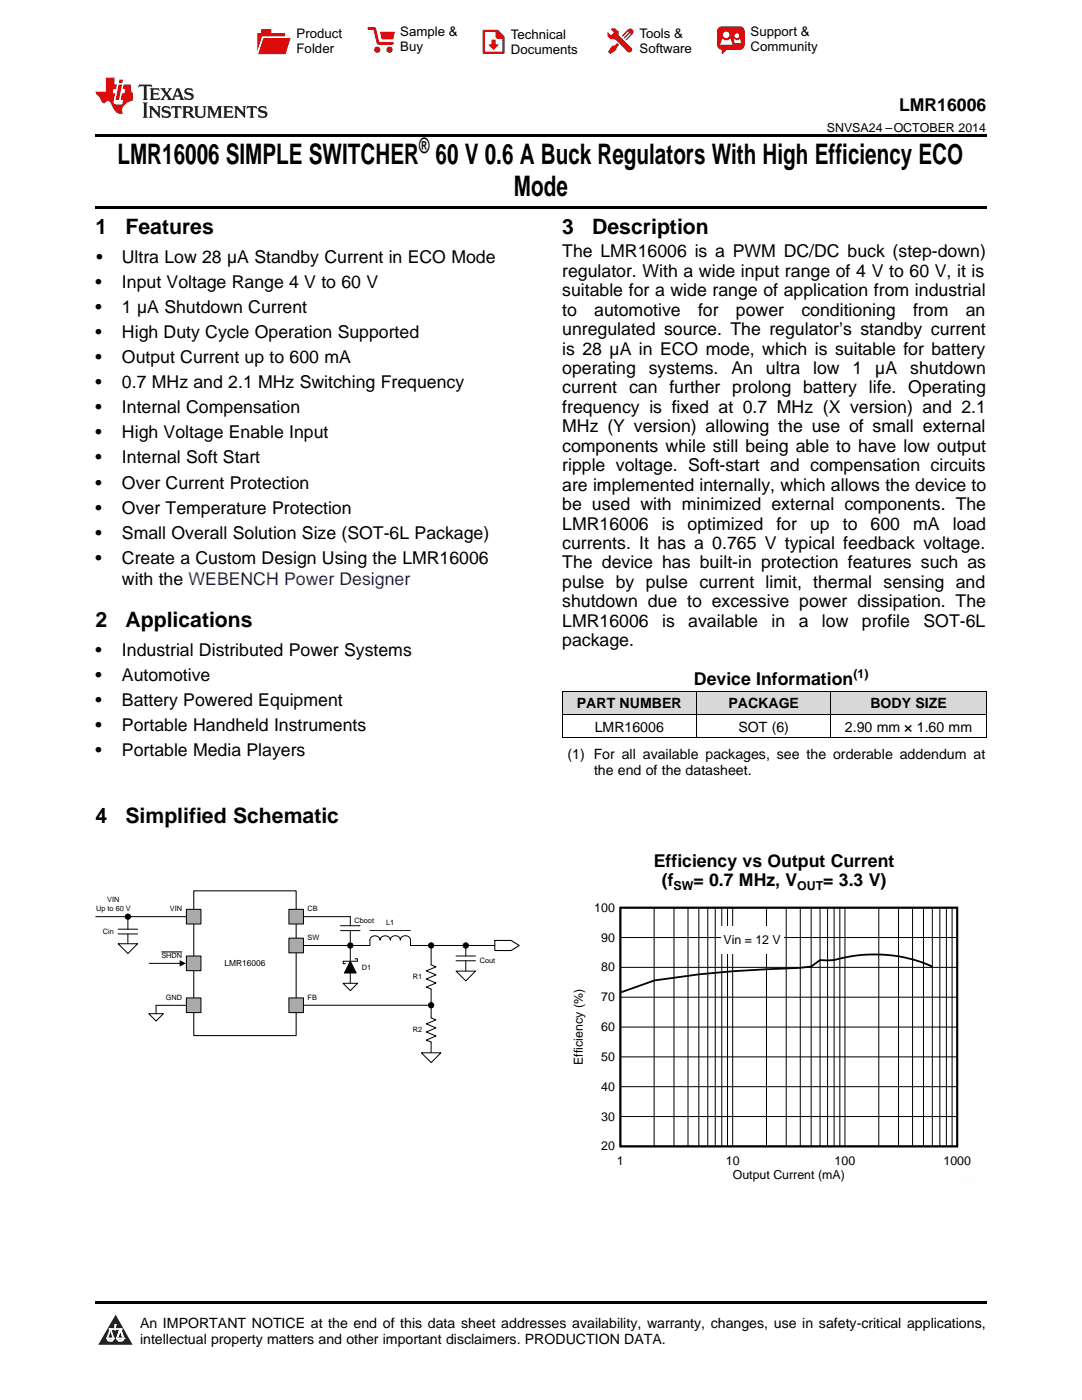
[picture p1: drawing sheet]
<svg xmlns="http://www.w3.org/2000/svg" width="216mm" height="279mm" viewBox="0 0 216 279" stroke-linecap="round" stroke-linejoin="round" font-family="sans-serif">
<defs><g id="words">
<g font-size="5.6">
<text x="23.4" y="32.8">LMR16006 SIMPLE SWITCHER 60 V 0.6 A Buck Regulators With High Efficiency ECO</text>
<text x="102.6" y="39.2">Mode</text>
</g>
<g font-size="4.2">
<text x="83.6" y="30.6">®</text>
<text x="19" y="46.7">1</text>
<text x="25" y="46.7">Features</text>
<text x="112.2" y="46.7">3</text>
<text x="118.2" y="46.7">Description</text>
<text x="19" y="125.2">2</text>
<text x="25" y="125.2">Applications</text>
<text x="19" y="164.2">4</text>
<text x="25" y="164.2">Simplified Schematic</text>
</g>
<g font-size="3.5">
<text x="179.4" y="22.2">LMR16006</text>
<text x="19.2" y="52.4">•</text>
<text x="24.3" y="52.4">Ultra Low 28 µA Standby Current in ECO Mode</text>
<text x="112.2" y="51.4">The LMR16006 is a PWM DC/DC buck (step-down)</text>
<text x="19" y="57.4">•</text>
<text x="24.3" y="57.4">Input Voltage Range 4 V to 60 V</text>
<text x="112.2" y="55.2">regulator. With a wide input range of 4 V to 60 V, it is</text>
<text x="112.2" y="59.1">suitable for a wide range of application from industrial</text>
<text x="19" y="62.4">•</text>
<text x="24.3" y="62.4">1 µA Shutdown Current</text>
<text x="112.2" y="63">to</text>
<text x="118.6" y="63">automotive</text>
<text x="139.3" y="63">for</text>
<text x="146.9" y="63">power</text>
<text x="159.9" y="63">conditioning</text>
<text x="182.2" y="63">from</text>
<text x="192.7" y="63">an</text>
<text x="19" y="67.5">•</text>
<text x="24.3" y="67.5">High Duty Cycle Operation Supported</text>
<text x="112.2" y="66.9">unregulated source. The regulator’s standby current</text>
<text x="112.2" y="70.8">is 28 µA in ECO mode, which is suitable for battery</text>
<text x="19" y="72.5">•</text>
<text x="19" y="77.5">•</text>
<text x="24.3" y="72.5">Output Current up to 600 mA</text>
<text x="24.3" y="77.5">0.7 MHz and 2.1 MHz Switching Frequency</text>
<text x="112.2" y="74.6">operating</text>
<text x="129.5" y="74.6">systems.</text>
<text x="145.9" y="74.6">An</text>
<text x="152.8" y="74.6">ultra</text>
<text x="162.3" y="74.6">low</text>
<text x="170.1" y="74.6">1</text>
<text x="174.7" y="74.6">µA</text>
<text x="181.6" y="74.6">shutdown</text>
<text x="19" y="82.5">•</text>
<text x="24.3" y="82.5">Internal Compensation</text>
<text x="112.2" y="78.5">current can further prolong battery life. Operating</text>
<text x="112.2" y="82.4">frequency is fixed at 0.7 MHz (X version) and 2.1</text>
<text x="19" y="87.5">•</text>
<text x="24.3" y="87.5">High Voltage Enable Input</text>
<text x="112.2" y="86.3">MHz (Y version) allowing the use of small external</text>
<text x="19" y="92.5">•</text>
<text x="24.3" y="92.5">Internal Soft Start</text>
<text x="112.2" y="90.2">components while still being able to have low output</text>
<text x="112.2" y="94.1">ripple voltage. Soft-start and compensation circuits</text>
<text x="19" y="97.5">•</text>
<text x="24.3" y="97.5">Over Current Protection</text>
<text x="112.2" y="97.9">are implemented internally, which allows the device to</text>
<text x="112.2" y="101.8">be used with minimized external components. The</text>
<text x="19" y="102.5">•</text>
<text x="19" y="107.5">•</text>
<text x="24.3" y="102.5">Over Temperature Protection</text>
<text x="24.3" y="107.5">Small Overall Solution Size (SOT-6L Package)</text>
<text x="112.2" y="105.7">LMR16006</text>
<text x="132" y="105.7">is</text>
<text x="137.2" y="105.7">optimized</text>
<text x="154.9" y="105.7">for</text>
<text x="161.6" y="105.7">up</text>
<text x="168.2" y="105.7">to</text>
<text x="173.7" y="105.7">600</text>
<text x="182.2" y="105.7">mA</text>
<text x="190.1" y="105.7">load</text>
<text x="19" y="112.5">•</text>
<text x="24.3" y="112.5">Create a Custom Design Using the LMR16006</text>
<text x="112.2" y="109.6">currents. It has a 0.765 V typical feedback voltage.</text>
<text x="112.2" y="113.5">The device has built-in protection features such as</text>
<text x="24.3" y="116.8">with the WEBENCH Power Designer</text>
<text x="112.2" y="117.3">pulse by pulse current limit, thermal sensing and</text>
<text x="112.2" y="121.2">shutdown due to excessive power dissipation. The</text>
<text x="112.2" y="125.1">LMR16006</text>
<text x="132.1" y="125.1">is</text>
<text x="137.3" y="125.1">available</text>
<text x="153.9" y="125.1">in</text>
<text x="159.4" y="125.1">a</text>
<text x="164" y="125.1">low</text>
<text x="172" y="125.1">profile</text>
<text x="184.3" y="125.1">SOT-6L</text>
<text x="19" y="130.9">•</text>
<text x="24.3" y="130.9">Industrial Distributed Power Systems</text>
<text x="112.2" y="129">package.</text>
<text x="19" y="135.9">•</text>
<text x="24.3" y="135.9">Automotive</text>
<text x="138.5" y="136.7">Device Information</text>
<text x="19" y="140.9">•</text>
<text x="24.3" y="140.9">Battery Powered Equipment</text>
<text x="19" y="145.9">•</text>
<text x="24.3" y="145.9">Portable Handheld Instruments</text>
<text x="19" y="151">•</text>
<text x="24.3" y="151">Portable Media Players</text>
<text x="130.5" y="173">Efficiency vs Output Current</text>
<text x="132.1" y="176.9">(f</text>
<text x="138.4" y="176.9">= 0.7 MHz, V</text>
<text x="164.3" y="176.9">= 3.3 V)</text>
</g>
<g font-size="2.8">
<text x="115.1" y="141.4">PART NUMBER</text>
<text x="145.3" y="141.4">PACKAGE</text>
<text x="173.7" y="141.4">BODY SIZE</text>
<text x="118.7" y="146">LMR16006</text>
<text x="147.4" y="146">SOT (6)</text>
<text x="168.6" y="146">2.90 mm × 1.60 mm</text>
<text x="113.2" y="151.5">(1) For all available packages, see the orderable addendum at</text>
<text x="118.5" y="154.7">the end of the datasheet.</text>
<text x="27.9" y="265">An IMPORTANT NOTICE at the end of this data sheet addresses availability, warranty, changes, use in safety-critical applications,</text>
<text x="27.9" y="268.2">intellectual property matters and other important disclaimers. PRODUCTION DATA.</text>
</g>
<g font-size="2.6">
<text x="59.2" y="7.6">Product</text>
<text x="59.2" y="10.6">Folder</text>
<text x="79.9" y="7.3">Sample &amp;</text>
<text x="79.9" y="10.2">Buy</text>
<text x="101.9" y="7.8">Technical</text>
<text x="101.9" y="10.8">Documents</text>
<text x="127.6" y="7.6">Tools &amp;</text>
<text x="127.6" y="10.6">Software</text>
<text x="149.8" y="7.2">Support &amp;</text>
<text x="149.8" y="10.2">Community</text>
</g>
<g font-size="2.5">
<text x="165" y="26.3">SNVSA24 –OCTOBER 2014</text>
<text x="170.3" y="135.3">(1)</text>
<text x="134.4" y="177.6">SW</text>
<text x="159.1" y="177.6">OUT</text>
<text x="118.6" y="182">100</text>
<text x="120" y="187.9">90</text>
<text x="144.4" y="188.3">Vin = 12 V</text>
<text x="120" y="193.9">80</text>
<text x="120" y="199.8">70</text>
<text x="120" y="205.8">60</text>
<text x="116.3" y="212.5" transform="rotate(-90 116.3 212.5)">Efficiency (%)</text>
<text x="120" y="211.7">50</text>
<text x="120" y="217.7">40</text>
<text x="120" y="223.6">30</text>
<text x="120" y="229.6">20</text>
<text x="123.1" y="232.4">1</text>
<text x="144.8" y="232.4">10</text>
<text x="166.5" y="232.4">100</text>
<text x="188.3" y="232.4">1000</text>
<text x="146.2" y="235.2">Output Current (mA)</text>
</g>
<text font-size="1.7" x="44.8" y="192.7">LMR16006</text>
<g font-size="1.5">
<text x="19.2" y="181.9">Up to 60 V</text>
<text x="21.4" y="180.1">VIN</text>
<text x="33.9" y="181.9">VIN</text>
<text x="61.4" y="181.9">CB</text>
<text x="70.7" y="184.2">Cboot</text>
<text x="77" y="184.6">L1</text>
<text x="20.5" y="186.4">Cin</text>
<text x="32.2" y="191.2">SHDN</text>
<text x="61.4" y="187.6">SW</text>
<text x="72.2" y="193.6">D1</text>
<text x="82.4" y="195.4">R1</text>
<text x="95.7" y="192.2">Cout</text>
<text x="33.1" y="199.6">GND</text>
<text x="61.4" y="199.6">FB</text>
<text x="82.4" y="206">R2</text>
</g>
</g></defs>
<g fill="#d8d8d8">
<path d="M112.2 138h26.8v4.6h-26.8z"/>
<path d="M139 138h26.8v4.6h-26.8z"/>
<path d="M165.8 138h31v4.6h-31z"/>
</g>
<path d="M23.1 262.4l3.4 6h-6.9z" fill="#231f20"/>
<path d="M21.4 267.1h1.2l-.3 .5h-.3a.55 .55 0 0 1-.6-.5z" fill-rule="evenodd" fill="#fff"/>
<path d="M21.4 267.1h1.2l-.3 .5h-.3a.55 .55 0 0 1-.6-.5z" fill="none" stroke="#231f20" stroke-width=".34"/>
<path d="M21.4 267.1l1.2 .1-.3 .4h-.5z" fill="none" stroke="#fff" stroke-width=".34"/>
<path d="M23 265.3h.1" fill="none" stroke="#fff" stroke-width=".34"/>
<path d="M23 264.4v.9z" fill="#fff"/>
<path d="M23 264.4v.9z" fill="none" stroke="#fff" stroke-width=".34"/>
<circle cx="23" cy="264.4" r=".17" fill="#fff"/>
<path d="M21.9 265.2h.1" fill="none" stroke="#fff" stroke-width=".34"/>
<path d="M21.9 265.2h2.3z" fill="#fff"/>
<path d="M21.9 265.2h2.3z" fill="none" stroke="#fff" stroke-width=".34"/>
<circle cx="24.2" cy="265.2" r=".17" fill="#fff"/>
<path d="M23.3 267.1h.1" fill="none" stroke="#fff" stroke-width=".34"/>
<path d="M24 265.2l-.7 1.9z" fill="#fff"/>
<path d="M24 265.2l-.7 1.9z" fill="none" stroke="#fff" stroke-width=".34"/>
<path d="M24 265.2l.7 1.9z" fill="#fff"/>
<path d="M24 265.2l.7 1.9z" fill="none" stroke="#fff" stroke-width=".34"/>
<path d="M24.6 267.1h.1" fill="none" stroke="#fff" stroke-width=".34"/>
<circle cx="21.4" cy="267.1" r=".17" fill="#fff"/>
<path d="M22.1 265.2l-.7 1.9z" fill="#fff"/>
<path d="M22.1 265.2l-.7 1.9z" fill="none" stroke="#fff" stroke-width=".34"/>
<path d="M22.1 265.2l.5 1.9z" fill="#fff"/>
<path d="M22.1 265.2l.5 1.9z" fill="none" stroke="#fff" stroke-width=".34"/>
<circle cx="22.6" cy="267.1" r=".17" fill="#fff"/>
<path d="M23.4 267.1h1.3a.65 .65 0 0 1-.7 .5 .65 .65 0 0 1-.6-.5z" fill-rule="evenodd" fill="#fff"/>
<path d="M23.4 267.1h1.3a.65 .65 0 0 1-.7 .5 .65 .65 0 0 1-.6-.5z" fill="none" stroke="#231f20" stroke-width=".34"/>
<path d="M23.4 267.1h1.3l-.4 .5h-.6z" fill="none" stroke="#fff" stroke-width=".34"/>
<path d="M23.3 267.1h.1" fill="none" stroke="#fff" stroke-width=".34"/>
<circle cx="24.7" cy="267.1" r=".17" fill="#fff"/>
<path d="M19 259.7h177.8v.5h-177.8z" fill="#000"/>
<path d="M113.9 180.2h80.8v56.2h-80.8z" fill-rule="evenodd" fill="#fff"/>
<path d="M123.8 181.1h67.2v47.7h-67.2zM186 192.9a28.3 28.3 0 0 0-19.6-1.3h-2.8l-1.7 1.3-2.2 .3a256.5 256.5 0 0 0-29.1 2.5l-6.6 2.3" fill="none" stroke="#000" stroke-width=".36"/>
<g fill="none" stroke="#000" stroke-width=".2">
<path d="M123.8 199h67.2M123.8 193.1h67.2M123.8 187.1h67.2M130.5 181.1v47.7M134.5 181.1v47.7M137.3 181.1v47.7M139.4 181.1v47.7M141.2 181.1v47.7M142.7 181.1v47.7M144 181.1v47.7M145.2 181.1v47.7M146.2 181.1v47.7"/>
<path d="M152.9 181.1v47.7M156.9 181.1v47.7M159.7 181.1v47.7M161.9 181.1v47.7M163.6 181.1v47.7M165.1 181.1v47.7M166.4 181.1v47.7M167.6 181.1v47.7M168.6 181.1v47.7M175.4 181.1v47.7M179.3 181.1v47.7M182.1 181.1v47.7"/>
<path d="M184.3 181.1v47.7M186 181.1v47.7M187.5 181.1v47.7M188.8 181.1v47.7M190 181.1v47.7M123.8 216.9h67.2M123.8 210.9h67.2M123.8 205h67.2M123.8 222.8h67.2"/>
</g>
<path d="M143.8 184.7h12.6v5.6h-12.6z" fill-rule="evenodd" fill="#fff"/>
<path d="M38.7 177.8h20.4v28.9h-20.4z" fill="none" stroke="#000" stroke-width=".21"/>
<g fill="none" stroke="#000" stroke-width=".2">
<path d="M60.5 188.7h13.3M60.6 182.9h9.3M69.9 182.9v1.8M69.9 185.7v2.8M73.8 187.6v1.1M81.9 187.6v1.1h16.8M86 192.5l1 .5-1.9 .8 1.9 .8-1.9 .8 1.9 .8-1.9 .8 .9 .4M86 188.7v3.8M92.9 188.7v2.1M92.9 191.7v2.1M60.4 200.6h25.5M86 203.1l1 .4-1.9 .8 1.9 .8-1.9 .9 1.9 .8-1.9 .8 .9 .4"/>
<path d="M86 208v2.1"/>
<circle cx="69.9" cy="188.7" r=".53"/>
<circle cx="86" cy="188.7" r=".52"/>
<circle cx="92.9" cy="188.7" r=".53"/>
<circle cx="86" cy="200.6" r=".53"/>
</g>
<g fill="#000">
<circle cx="69.9" cy="188.7" r=".53"/>
<circle cx="86" cy="188.7" r=".52"/>
<circle cx="92.9" cy="188.7" r=".53"/>
<circle cx="86" cy="200.6" r=".53"/>
</g>
<path d="M57.6 181.5h2.9v2.9h-2.9z" fill-rule="evenodd" fill="#aaa"/>
<path d="M57.6 181.5h2.9v2.9h-2.9z" fill="none" stroke="#000" stroke-width=".2"/>
<path d="M57.6 187.2h2.9v3h-2.9z" fill-rule="evenodd" fill="#aaa"/>
<path d="M57.6 187.2h2.9v3h-2.9z" fill="none" stroke="#000" stroke-width=".2"/>
<path d="M57.6 199.2h2.9v2.9h-2.9z" fill-rule="evenodd" fill="#aaa"/>
<path d="M57.6 199.2h2.9v2.9h-2.9zM68 184.7h3.8M68 185.7h3.8M73.8 187.6a1.03 1.03 0 0 1 1-.8 1.03 1.03 0 0 1 1 .8 1.03 1.03 0 0 1 1.1-.8 1.03 1.03 0 0 1 1 .8 1 1 0 0 1 1-.9 1 1 0 0 1 1 .9 1.02 1.02 0 0 1 1-.9 1.02 1.02 0 0 1 1 .9M86 197.4v5.7" fill="none" stroke="#000" stroke-width=".2"/>
<path d="M73.8 185.7h8.1" fill="none" stroke="#1f1a17" stroke-width=".2"/>
<path d="M84.1 210.1h3.9l-2 2z" fill="#fff"/>
<path d="M84.1 210.1h3.9l-2 2z" fill="none" stroke="#000" stroke-width=".2"/>
<path d="M91 193.8h3.9l-1.9 2z" fill="#fff"/>
<path d="M25.5 186.4v1.9M29.8 192.3h6.2M32.2 190h4.2M91 193.8h3.9l-1.9 2zM91 190.8h3.9M91 191.7h3.9" fill="none" stroke="#000" stroke-width=".2"/>
<path d="M98.7 187.7h3.3l1.6 1-1.6 1h-3.3z" fill="none" stroke="#000" stroke-width=".21"/>
<path d="M35.8 191.6l1.3 .7-1.3 .6z" fill="#000"/>
<path d="M23.6 188.3h3.9l-2 2z" fill="#fff"/>
<path d="M23.6 188.3h3.9l-2 2zM25.5 182.9v2.5" fill="none" stroke="#000" stroke-width=".2"/>
<path d="M37.2 181.5h2.9v2.9h-2.9z" fill-rule="evenodd" fill="#aaa"/>
<path d="M37.2 181.5h2.9v2.9h-2.9z" fill="none" stroke="#000" stroke-width=".2"/>
<path d="M29.7 202.3h2.9l-1.4 1.5z" fill="#fff"/>
<g fill="none" stroke="#000" stroke-width=".2">
<path d="M23.6 185.4h3.9M23.6 186.4h3.9M29.7 202.3h2.9l-1.4 1.5zM37.2 200.6h-6.1v1.7"/>
<circle cx="25.5" cy="182.9" r=".53"/>
</g>
<circle cx="25.5" cy="182.9" r=".53" fill="#000"/>
<path d="M37.2 190.8h2.9v2.9h-2.9z" fill-rule="evenodd" fill="#aaa"/>
<path d="M37.2 190.8h2.9v2.9h-2.9z" fill="none" stroke="#000" stroke-width=".2"/>
<path d="M37.2 199.2h2.9v2.9h-2.9z" fill-rule="evenodd" fill="#aaa"/>
<path d="M19.1 182.9h18.1M37.2 199.2h2.9v2.9h-2.9zM69.9 191.8l1.2 2.4h-2.4zM69.9 189v7.5M70.8 191.3h.5v.5h-2.8v.5h.5" fill="none" stroke="#000" stroke-width=".2"/>
<path d="M69.9 191.8l1.2 2.4h-2.4z" fill-rule="evenodd" fill="#000"/>
<path d="M68.4 196.2h3l-1.5 1.5z" fill="#fff"/>
<path d="M112.2 137.9h84.6M112.2 138v9.3M138.9 138v9.3M165.8 138v9.3M196.8 138v9.3M112.2 147.2h84.6M112.2 142.6h84.6M68.4 196.2h3l-1.5 1.5z" fill="none" stroke="#000" stroke-width=".2"/>
<path d="M19 26.8h177.8v.6h-177.8zM19 41.2h177.8v.5h-177.8z" fill="#000"/>
<path d="M27.7 16.9l-.1 .6 .6-.3h.5v.2v2.2l-.2 .4h1l-.2-.4v-2.2v-.2h.5l.6 .3-.2-.6zM29.9 17.6l.2 .4v1.6l-.2 .4h1.9l.1-.6a1.09 1.09 0 0 1-1.3 .1v-.6h.6l.4 .2v-.7l-.2 .2h-.8v-.6l.2-.1a1.01 1.01 0 0 1 1 .3l-.1-.6zM32 17.6l.9 1.2-1 1.2h.9l-.2-.3 .5-.7 .5 .7-.3 .3h1.7l-.2-.3 .1-.4h1l.1 .4-.2 .3h1l-.3-.4-.7-2h-.5l-1 2.2-.8-1.1 .9-1.1h-.9l.2 .2-.4 .7-.4-.7 .2-.2zM35.4 18l.4 1h-.8zM37 17.7a.66 .66 0 0 0-.2 .8 .66 .66 0 0 0 .6 .4l.7 .2 .1 .2a.8 .8 0 0 1-.7 .4 .8 .8 0 0 1-.7-.5l.1 .8 .2-.2a.94 .94 0 0 0 1.1 .1 .94 .94 0 0 0 .4-.9 1.48 1.48 0 0 0-1.3-.6v-.4a1.1 1.1 0 0 1 1.2 .2l-.2-.6-.2 .1-.5-.1zM28.5 20.4l.2 .4v2.3l-.2 .4h1l-.2-.4v-2.3l.2-.4zM29.7 21.2l.2 .4v1.5l-.2 .4h.8l-.3-.4 .1-1.3 1.6 1.8v-2l.2-.4h-.7l.2 .2v1.1l-1.2-1.3zM32.5 21.3a.66 .66 0 0 0-.2 .8 .66 .66 0 0 0 .6 .4l.6 .2 .2 .2a.8 .8 0 0 1-.8 .4 .8 .8 0 0 1-.7-.5l.2 .7 .2-.1a.94 .94 0 0 0 1 .1 .94 .94 0 0 0 .5-1 1.47 1.47 0 0 0-1.3-.6l-.1-.3a1.1 1.1 0 0 1 1.3 .2l-.2-.6-.2 .1-.5-.2zM34.3 21.2l-.2 .6a.64 .64 0 0 1 .8-.3v1.6l-.2 .4h1l-.3-.4 .1-1.6a.66 .66 0 0 1 .8 .3l-.2-.6zM36.3 21.2l.3 .4v1.5l-.3 .4h1l-.2-.2v-.7h.5l.1 .1a.8 .8 0 0 0 1.2 .7l-1-1a.62 .62 0 0 0 .6-.5 .62 .62 0 0 0-.6-.7zM37.1 21.5h.1a.48 .48 0 0 1 .6 0 .48 .48 0 0 1 .1 .6l-.2 .1-.6 .1zM38.7 21.2l.2 .2a2.29 2.29 0 0 0 .4 2 1.05 1.05 0 0 0 1.7-.7v-1.3l.2-.2h-.8l.2 .4v1.1a.61 .61 0 0 1-.6 .6 .61 .61 0 0 1-.6-.6v-1.1l.3-.4zM41.3 21.2l.3 .4v1.5l-.3 .4h.8l-.2-.4v-1.4l.8 1.9 .9-1.9v1.4l-.2 .4h.9l-.2-.4v-1.5l.2-.4h-.8l-.7 1.5-.6-1.5zM44.5 21.2l.2 .4v1.5l-.2 .4h1.9l.2-.6a1.1 1.1 0 0 1-1.4 .2v-.7h.6l.4 .2v-.6l-.2 .1-.8 .1v-.6l.2-.1a1.02 1.02 0 0 1 1.1 .2l-.2-.5zM46.7 21.2l.2 .4v1.5l-.2 .4h.8l-.3-.4 .1-1.3 1.6 1.8v-2l.2-.4h-.7l.2 .2v1.1l-1.2-1.3zM49.3 21.2l-.1 .6a.64 .64 0 0 1 .8-.3v1.6l-.3 .4h1l-.2-.4v-1.6a.66 .66 0 0 1 .8 .3l-.1-.6zM51.7 21.3a.66 .66 0 0 0-.2 .7 .66 .66 0 0 0 .7 .5l.6 .2 .1 .2a.8 .8 0 0 1-.7 .4 .8 .8 0 0 1-.7-.5l.1 .7 .2-.1a.94 .94 0 0 0 1.1 .1 .94 .94 0 0 0 .4-1 1.48 1.48 0 0 0-1.2-.6l-.1-.3a1.1 1.1 0 0 1 1.2 .2l-.2-.6-.1 .1-.6-.2z" fill="#231f20"/>
<path d="M21.1 15.5v2.8h-2v.4l.9 .9a.96 .96 0 0 0 1 1 .59 .59 0 0 1 .5-.4 .59 .59 0 0 1 .5 .3l.4 .8a1.61 1.61 0 0 0 2.1 1.3 1.63 1.63 0 0 1 1.1-2.2l.9-.3v-1.5a1.6 1.6 0 0 1-.4-1.7h-1.4l-.2 .9h.5l-.2 .8h-.5l-.2 1v.3h.5l-.2 .9h-.7a.74 .74 0 0 1-1-.6l.3-1.6h-.5l.2-.8h.5l.1-.9h-.4v-1.4zM23.7 16.9l-.7 3h.8l.6-3zM23.8 15.9l-.1 .7h.7l.2-.7z" fill="#ee1d23"/>
<g fill="#d60000">
<path d="M52.1 5.8h2v.8h2.8v4.2h-5.5v-4.2h.7z" fill-rule="evenodd"/>
<path d="M52.4 7.5h5.6l-1 3.3h-5.6z" fill-rule="evenodd"/>
</g>
<path d="M52.4 7.4h5.7l-.1 .1h-5.5l-1.1 3.3z" fill-rule="evenodd" fill="#fff"/>
<path d="M52.4 7.4h5.7l-.1 .1h-5.5l-1.1 3.3z" fill="none" stroke="#fff" stroke-width=".2"/>
<path d="M73.6 5.7h1.1l.7 2.9h2.9" fill="none" stroke="#d60000" stroke-width=".55"/>
<g fill="#d60000">
<path d="M75.8 6.3h3l-.4 1.6h-2.2z" fill-rule="evenodd"/>
<circle cx="75.3" cy="9.9" r=".62"/>
<circle cx="77.7" cy="9.9" r=".62"/>
</g>
<path d="M96.5 6.2h2.7l1.3 1.2v3.1h-4z" fill="none" stroke="#d60000" stroke-width=".44"/>
<g fill="#d60000">
<path d="M98.1 7.9h.8v1h.5l-.9 1.1-1-1v-.1h.6z" fill-rule="evenodd"/>
<path d="M98.9 6.2h.3l1.3 1.2v.4h-1.3l-.3-.4z" fill-rule="evenodd"/>
<path d="M121.9 5.7h.8l.7 .6 .1 .7 2.5 2.5-.8 .8-2.3-2.3-1.1-.2-.6-.6v-.8l.7 .6 .5-.4v-.2l-.5-.5z" fill-rule="evenodd"/>
<path d="M122.2 9.1h.4l.5-.5 .4 .4-.5 .5v.4l-1.2 .9-.5-.5z" fill-rule="evenodd"/>
<path d="M125.3 5.9a.67 .67 0 0 1 .9 0 .67 .67 0 0 1 0 .9z" fill-rule="evenodd"/>
<path d="M125.3 5.9l.9 .9-1.2 1.2h-.2v-.2l1-.9v-.2h-.2l-.9 1h-.2v-.2l.9-1 .1-.2h-.3l-.9 1h-.2v-.2z" fill-rule="evenodd"/>
<circle cx="125.6" cy="9.9" r=".54"/>
</g>
<path d="M123.3 6.3v.7" fill="none" stroke="#d60000" stroke-width=".2"/>
<g fill="#d60000">
<path d="M143.4 5.5l.6-.2h3.6a.95 .95 0 0 1 1 .9v2.8a.95 .95 0 0 1-1 .9h-3.6a.95 .95 0 0 1-.9-.9v-2.8z" fill-rule="evenodd"/>
<path d="M144 9.9h.9l-.7 .9h-.2z" fill-rule="evenodd"/>
</g>
<g fill="#fff">
<path d="M146.6 8.6h1.3z"/>
<path d="M144.1 7.8h.3l.1 .2h.8l.2-.2h.3l.4 1.1h-2.5z" fill-rule="evenodd"/>
<path d="M146.4 7.8h.3l.1 .2h.5l.2-.2h.2l.2 .8h-1.3z" fill-rule="evenodd"/>
<circle cx="144.9" cy="6.9" r=".65"/>
<circle cx="147" cy="7.1" r=".48"/>
</g>
<use href="#words"/>
</svg>
